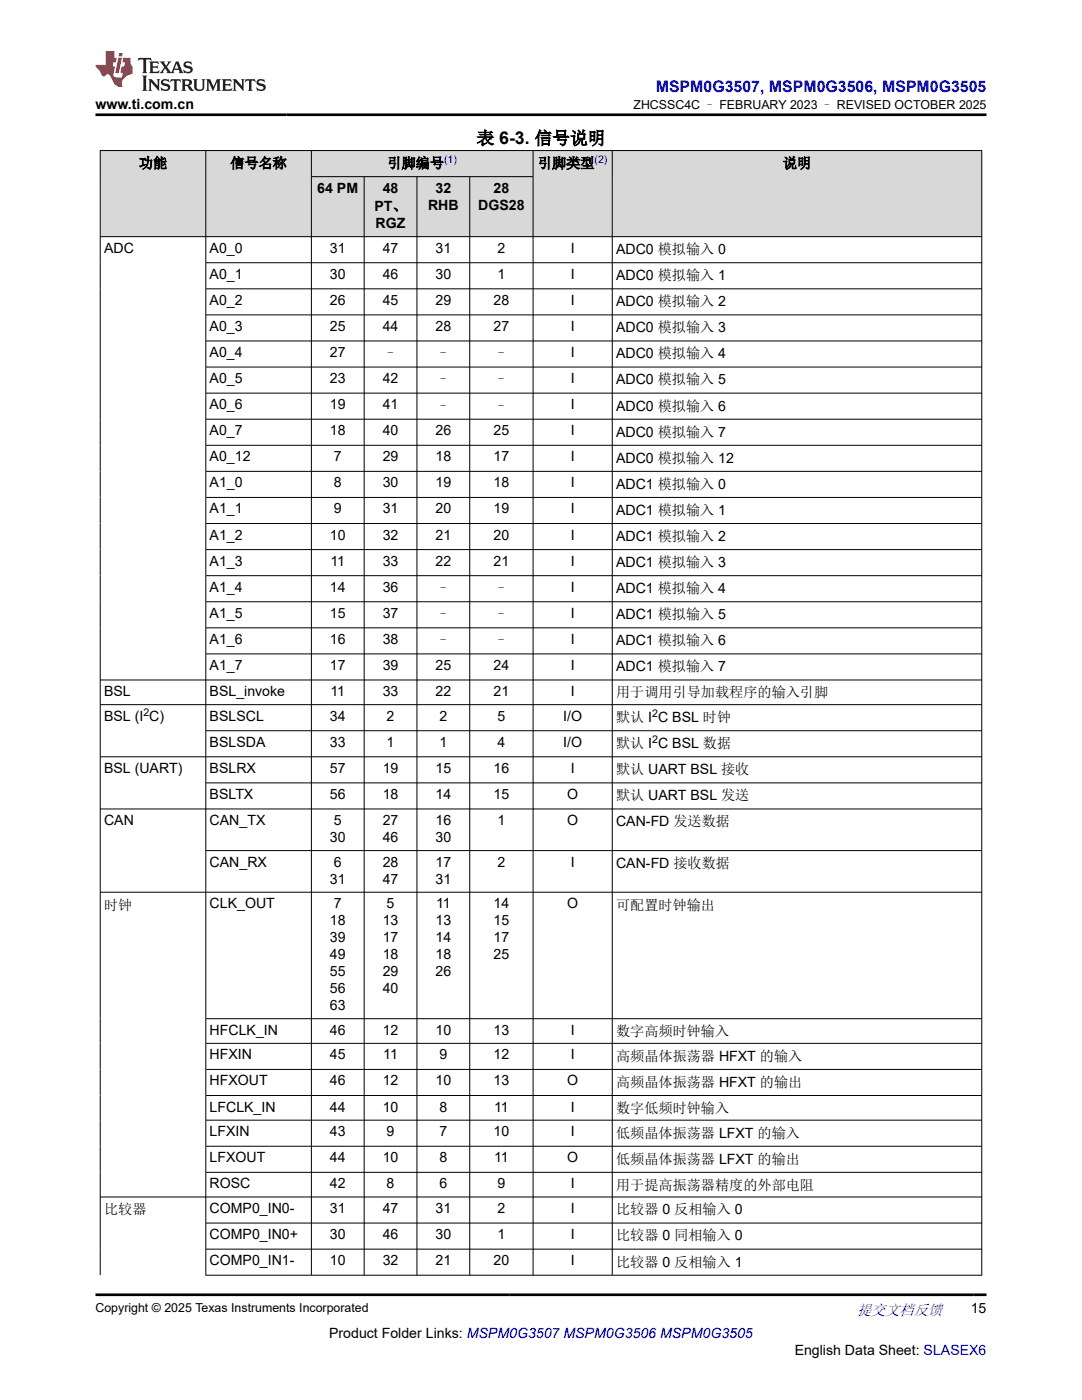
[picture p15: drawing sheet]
<svg xmlns="http://www.w3.org/2000/svg" width="216mm" height="279mm" viewBox="0 0 216 279" stroke-linecap="round" stroke-linejoin="round" font-family="sans-serif">
<defs><g id="words">
<text font-size="3.5" x="95.1" y="28.8">表 6-3. 信号说明</text>
<text font-size="3.2" fill="#00f" x="130.9" y="18.3">MSPM0G3507, MSPM0G3506, MSPM0G3505</text>
<text font-size="3" fill="#00f" x="171" y="262.4">提交文档反馈</text>
<g font-size="2.8">
<text x="19" y="21.7">www.ti.com.cn</text>
<text x="27.7" y="33.5">功能</text>
<text x="46" y="33.5">信号名称</text>
<text x="77.3" y="33.5">引脚编号</text>
<text x="107.3" y="33.5">引脚类型</text>
<text x="156.2" y="33.5">说明</text>
<text x="63.3" y="38.4">64 PM</text>
<text x="76.4" y="38.4">48</text>
<text x="85.4" y="41.8">RHB</text>
<text x="86.9" y="38.4">32</text>
<text x="95.4" y="41.8">DGS28</text>
<text x="98.5" y="38.4">28</text>
<text x="74.7" y="42.1">PT、</text>
<text x="75" y="45.5">RGZ</text>
<text x="20.8" y="50.4">ADC</text>
<text x="41.8" y="50.4">A0_0</text>
<text x="65.8" y="50.4">31</text>
<text x="76.4" y="50.4">47</text>
<text x="86.9" y="50.4">31</text>
<text x="99.3" y="50.4">2</text>
<text x="113.9" y="50.4">I</text>
<text x="122.9" y="50.7">ADC0 模拟输入 0</text>
<text x="41.8" y="55.6">A0_1</text>
<text x="65.8" y="55.6">30</text>
<text x="76.4" y="55.6">46</text>
<text x="86.9" y="55.6">30</text>
<text x="99.3" y="55.6">1</text>
<text x="113.9" y="55.6">I</text>
<text x="122.9" y="55.9">ADC0 模拟输入 1</text>
<text x="41.8" y="60.8">A0_2</text>
<text x="65.8" y="60.8">26</text>
<text x="76.4" y="60.8">45</text>
<text x="86.9" y="60.8">29</text>
<text x="98.5" y="60.8">28</text>
<text x="113.9" y="60.8">I</text>
<text x="122.9" y="61.1">ADC0 模拟输入 2</text>
<text x="41.8" y="66">A0_3</text>
<text x="41.8" y="71.2">A0_4</text>
<text x="65.8" y="66">25</text>
<text x="65.8" y="71.2">27</text>
<text x="76.4" y="66">44</text>
<text x="76.5" y="71.5">–</text>
<text x="86.9" y="66">28</text>
<text x="87.1" y="71.5">–</text>
<text x="98.5" y="66">27</text>
<text x="98.6" y="71.5">–</text>
<text x="113.9" y="66">I</text>
<text x="113.9" y="71.2">I</text>
<text x="122.9" y="66.3">ADC0 模拟输入 3</text>
<text x="122.9" y="71.5">ADC0 模拟输入 4</text>
<text x="41.8" y="76.4">A0_5</text>
<text x="65.8" y="76.4">23</text>
<text x="76.4" y="76.4">42</text>
<text x="87.1" y="76.7">–</text>
<text x="98.6" y="76.7">–</text>
<text x="113.9" y="76.4">I</text>
<text x="122.9" y="76.7">ADC0 模拟输入 5</text>
<text x="41.8" y="81.6">A0_6</text>
<text x="65.8" y="81.6">19</text>
<text x="76.4" y="81.6">41</text>
<text x="87.1" y="81.9">–</text>
<text x="98.6" y="81.9">–</text>
<text x="113.9" y="81.6">I</text>
<text x="122.9" y="81.9">ADC0 模拟输入 6</text>
<text x="41.8" y="86.9">A0_7</text>
<text x="65.8" y="86.9">18</text>
<text x="76.4" y="86.9">40</text>
<text x="86.9" y="86.9">26</text>
<text x="98.5" y="86.9">25</text>
<text x="113.9" y="86.9">I</text>
<text x="122.9" y="87.1">ADC0 模拟输入 7</text>
<text x="41.8" y="92.1">A0_12</text>
<text x="66.6" y="92.1">7</text>
<text x="76.4" y="92.1">29</text>
<text x="86.9" y="92.1">18</text>
<text x="98.5" y="92.1">17</text>
<text x="113.9" y="92.1">I</text>
<text x="122.9" y="92.3">ADC0 模拟输入 12</text>
<text x="41.8" y="97.3">A1_0</text>
<text x="66.6" y="97.3">8</text>
<text x="76.4" y="97.3">30</text>
<text x="86.9" y="97.3">19</text>
<text x="98.5" y="97.3">18</text>
<text x="113.9" y="97.3">I</text>
<text x="122.9" y="97.5">ADC1 模拟输入 0</text>
<text x="41.8" y="102.5">A1_1</text>
<text x="41.8" y="107.7">A1_2</text>
<text x="65.8" y="107.7">10</text>
<text x="66.6" y="102.5">9</text>
<text x="76.4" y="102.5">31</text>
<text x="76.4" y="107.7">32</text>
<text x="86.9" y="102.5">20</text>
<text x="86.9" y="107.7">21</text>
<text x="98.5" y="102.5">19</text>
<text x="98.5" y="107.7">20</text>
<text x="113.9" y="102.5">I</text>
<text x="113.9" y="107.7">I</text>
<text x="122.9" y="102.8">ADC1 模拟输入 1</text>
<text x="122.9" y="108">ADC1 模拟输入 2</text>
<text x="41.8" y="112.9">A1_3</text>
<text x="65.9" y="112.9">11</text>
<text x="76.4" y="112.9">33</text>
<text x="86.9" y="112.9">22</text>
<text x="98.5" y="112.9">21</text>
<text x="113.9" y="112.9">I</text>
<text x="122.9" y="113.2">ADC1 模拟输入 3</text>
<text x="41.8" y="118.1">A1_4</text>
<text x="65.8" y="118.1">14</text>
<text x="76.4" y="118.1">36</text>
<text x="87.1" y="118.4">–</text>
<text x="98.6" y="118.4">–</text>
<text x="113.9" y="118.1">I</text>
<text x="122.9" y="118.4">ADC1 模拟输入 4</text>
<text x="41.8" y="123.3">A1_5</text>
<text x="65.8" y="123.3">15</text>
<text x="76.4" y="123.3">37</text>
<text x="87.1" y="123.6">–</text>
<text x="98.6" y="123.6">–</text>
<text x="113.9" y="123.3">I</text>
<text x="122.9" y="123.6">ADC1 模拟输入 5</text>
<text x="41.8" y="128.5">A1_6</text>
<text x="65.8" y="128.5">16</text>
<text x="76.4" y="128.5">38</text>
<text x="87.1" y="128.8">–</text>
<text x="98.6" y="128.8">–</text>
<text x="113.9" y="128.5">I</text>
<text x="122.9" y="128.8">ADC1 模拟输入 6</text>
<text x="41.8" y="133.7">A1_7</text>
<text x="65.8" y="133.7">17</text>
<text x="76.4" y="133.7">39</text>
<text x="86.9" y="133.7">25</text>
<text x="98.5" y="133.7">24</text>
<text x="113.9" y="133.7">I</text>
<text x="122.9" y="134">ADC1 模拟输入 7</text>
<text x="20.8" y="138.9">BSL</text>
<text x="20.8" y="143.8">BSL (I C)</text>
<text x="41.8" y="138.9">BSL_invoke</text>
<text x="41.8" y="143.8">BSLSCL</text>
<text x="65.8" y="143.8">34</text>
<text x="65.9" y="138.9">11</text>
<text x="76.4" y="138.9">33</text>
<text x="77.1" y="143.8">2</text>
<text x="86.9" y="138.9">22</text>
<text x="87.7" y="143.8">2</text>
<text x="98.5" y="138.9">21</text>
<text x="99.3" y="143.8">5</text>
<text x="112.4" y="143.8">I/O</text>
<text x="113.9" y="138.9">I</text>
<text x="122.9" y="139.2">用于调用引导加载程序的输入引脚</text>
<text x="41.8" y="149">BSLSDA</text>
<text x="65.8" y="149">33</text>
<text x="77.1" y="149">1</text>
<text x="87.7" y="149">1</text>
<text x="99.3" y="149">4</text>
<text x="112.4" y="149">I/O</text>
<text x="122.9" y="144.1">默认 I C BSL 时钟</text>
<text x="122.9" y="149.3">默认 I C BSL 数据</text>
<text x="20.8" y="154.2">BSL (UART)</text>
<text x="41.8" y="154.2">BSLRX</text>
<text x="65.8" y="154.2">57</text>
<text x="76.4" y="154.2">19</text>
<text x="86.9" y="154.2">15</text>
<text x="98.5" y="154.2">16</text>
<text x="113.9" y="154.2">I</text>
<text x="122.9" y="154.5">默认 UART BSL 接收</text>
<text x="41.8" y="159.4">BSLTX</text>
<text x="65.8" y="159.4">56</text>
<text x="76.4" y="159.4">18</text>
<text x="86.9" y="159.4">14</text>
<text x="98.5" y="159.4">15</text>
<text x="113.2" y="159.4">O</text>
<text x="122.9" y="159.7">默认 UART BSL 发送</text>
<text x="20.8" y="164.6">CAN</text>
<text x="41.8" y="164.6">CAN_TX</text>
<text x="66.6" y="164.6">5</text>
<text x="76.4" y="164.6">27</text>
<text x="86.9" y="164.6">16</text>
<text x="99.3" y="164.6">1</text>
<text x="113.2" y="164.6">O</text>
<text x="122.9" y="164.9">CAN-FD 发送数据</text>
<text x="41.8" y="172.9">CAN_RX</text>
<text x="65.8" y="168">30</text>
<text x="66.6" y="172.9">6</text>
<text x="76.4" y="168">46</text>
<text x="76.4" y="172.9">28</text>
<text x="86.9" y="168">30</text>
<text x="86.9" y="172.9">17</text>
<text x="99.3" y="172.9">2</text>
<text x="113.9" y="172.9">I</text>
<text x="122.9" y="173.2">CAN-FD 接收数据</text>
<text x="65.8" y="176.3">31</text>
<text x="76.4" y="176.3">47</text>
<text x="86.9" y="176.3">31</text>
<text x="20.8" y="181.5">时钟</text>
<text x="41.8" y="181.3">CLK_OUT</text>
<text x="65.8" y="184.6">18</text>
<text x="66.6" y="181.3">7</text>
<text x="76.4" y="184.6">13</text>
<text x="77.1" y="181.3">5</text>
<text x="86.9" y="184.6">13</text>
<text x="87" y="181.3">11</text>
<text x="98.5" y="181.3">14</text>
<text x="98.5" y="184.6">15</text>
<text x="113.2" y="181.3">O</text>
<text x="122.9" y="181.5">可配置时钟输出</text>
<text x="65.8" y="188">39</text>
<text x="65.8" y="191.4">49</text>
<text x="76.4" y="188">17</text>
<text x="76.4" y="191.4">18</text>
<text x="86.9" y="188">14</text>
<text x="86.9" y="191.4">18</text>
<text x="98.5" y="188">17</text>
<text x="98.5" y="191.4">25</text>
<text x="65.8" y="194.8">55</text>
<text x="76.4" y="194.8">29</text>
<text x="86.9" y="194.8">26</text>
<text x="65.8" y="198.2">56</text>
<text x="65.8" y="201.6">63</text>
<text x="76.4" y="198.2">40</text>
<text x="41.8" y="206.5">HFCLK_IN</text>
<text x="65.8" y="206.5">46</text>
<text x="76.4" y="206.5">12</text>
<text x="86.9" y="206.5">10</text>
<text x="98.5" y="206.5">13</text>
<text x="113.9" y="206.5">I</text>
<text x="122.9" y="206.8">数字高频时钟输入</text>
<text x="41.8" y="211.4">HFXIN</text>
<text x="65.8" y="211.4">45</text>
<text x="76.5" y="211.4">11</text>
<text x="87.7" y="211.4">9</text>
<text x="98.5" y="211.4">12</text>
<text x="113.9" y="211.4">I</text>
<text x="122.9" y="211.7">高频晶体振荡器 HFXT 的输入</text>
<text x="41.8" y="216.6">HFXOUT</text>
<text x="41.8" y="221.8">LFCLK_IN</text>
<text x="65.8" y="216.6">46</text>
<text x="65.8" y="221.8">44</text>
<text x="76.4" y="216.6">12</text>
<text x="76.4" y="221.8">10</text>
<text x="86.9" y="216.6">10</text>
<text x="87.7" y="221.8">8</text>
<text x="98.5" y="216.6">13</text>
<text x="98.6" y="221.8">11</text>
<text x="113.2" y="216.6">O</text>
<text x="113.9" y="221.8">I</text>
<text x="122.9" y="216.9">高频晶体振荡器 HFXT 的输出</text>
<text x="41.8" y="226.7">LFXIN</text>
<text x="65.8" y="226.7">43</text>
<text x="77.1" y="226.7">9</text>
<text x="87.7" y="226.7">7</text>
<text x="98.5" y="226.7">10</text>
<text x="113.9" y="226.7">I</text>
<text x="122.9" y="222.1">数字低频时钟输入</text>
<text x="122.9" y="227">低频晶体振荡器 LFXT 的输入</text>
<text x="41.8" y="232">LFXOUT</text>
<text x="65.8" y="232">44</text>
<text x="76.4" y="232">10</text>
<text x="87.7" y="232">8</text>
<text x="98.6" y="232">11</text>
<text x="113.2" y="232">O</text>
<text x="122.9" y="232.2">低频晶体振荡器 LFXT 的输出</text>
<text x="41.8" y="237.2">ROSC</text>
<text x="65.8" y="237.2">42</text>
<text x="77.1" y="237.2">8</text>
<text x="87.7" y="237.2">6</text>
<text x="99.3" y="237.2">9</text>
<text x="113.9" y="237.2">I</text>
<text x="122.9" y="237.4">用于提高振荡器精度的外部电阻</text>
<text x="20.8" y="242.4">比较器</text>
<text x="41.8" y="242.1">COMP0_IN0-</text>
<text x="65.8" y="242.1">31</text>
<text x="76.4" y="242.1">47</text>
<text x="86.9" y="242.1">31</text>
<text x="99.3" y="242.1">2</text>
<text x="113.9" y="242.1">I</text>
<text x="122.9" y="242.4">比较器 0 反相输入 0</text>
<text x="41.8" y="247.3">COMP0_IN0+</text>
<text x="65.8" y="247.3">30</text>
<text x="76.4" y="247.3">46</text>
<text x="86.9" y="247.3">30</text>
<text x="99.3" y="247.3">1</text>
<text x="113.9" y="247.3">I</text>
<text x="122.9" y="247.6">比较器 0 同相输入 0</text>
<text x="41.8" y="252.5">COMP0_IN1-</text>
<text x="65.8" y="252.5">10</text>
<text x="76.4" y="252.5">32</text>
<text x="86.9" y="252.5">21</text>
<text x="98.5" y="252.5">20</text>
<text x="113.9" y="252.5">I</text>
<text x="122.9" y="252.8">比较器 0 反相输入 1</text>
<text x="193.7" y="262.1">15</text>
<text x="65.7" y="266.9">Product Folder Links: MSPM0G3507 MSPM0G3506 MSPM0G3505</text>
<text x="158.6" y="270.3">English Data Sheet: SLASEX6</text>
</g>
<g font-size="2.5">
<text x="126.4" y="21.8">ZHCSSC4C – FEBRUARY 2023 – REVISED OCTOBER 2025</text>
<text x="19" y="261.8">Copyright © 2025 Texas Instruments Incorporated</text>
</g>
<g font-size="2.1" fill="#00f">
<text x="88.6" y="32.6">(1)</text>
<text x="118.6" y="32.6">(2)</text>
</g>
<g font-size="2.1">
<text x="28.6" y="142.9">2</text>
<text x="130.2" y="143.2">2</text>
<text x="130.2" y="148.4">2</text>
</g>
</g></defs>
<g fill="#d8d8d8">
<path d="M20 30h175.9v5.3h-175.9z" fill-rule="evenodd"/>
<path d="M20.1 30.1h20.9v17.1h-20.9z" fill-rule="evenodd"/>
<path d="M41.1 30.1h21v17.1h-21z" fill-rule="evenodd"/>
<path d="M62.2 30.1h44.1v5.1h-44.1z" fill-rule="evenodd"/>
<path d="M106.4 30.1h15.7v17.1h-15.7z" fill-rule="evenodd"/>
<path d="M122.2 30.1h73.6v17.1h-73.6z" fill-rule="evenodd"/>
<path d="M62.2 35.3h10.4v11.9h-10.4z" fill-rule="evenodd"/>
<path d="M72.7 35.3h10.4v11.9h-10.4z" fill-rule="evenodd"/>
<path d="M83.3 35.3h10.4v11.9h-10.4z" fill-rule="evenodd"/>
<path d="M93.8 35.3h12.5v11.9h-12.5z" fill-rule="evenodd"/>
</g>
<g fill="none" stroke="#000" stroke-width=".2">
<path d="M19.9 30h176.1M20 30v224.5M41.1 30v224.6M62.1 30v224.6M62.1 35.3h44.3M72.7 35.3v219.3M83.2 35.3v219.3M93.7 35.3v219.3M106.4 30v224.6M122.2 30v224.6M195.9 30v224.6M19.9 47.2h176.1"/>
<path d="M41.1 52.4h154.9M41.1 57.6h154.9M41.1 62.8h154.9M41.1 68h154.9M41.1 73.3h154.9M41.1 78.5h154.9M41.1 83.7h154.9M41.1 88.9h154.9M41.1 94.1h154.9M41.1 99.3h154.9M41.1 104.5h154.9M41.1 109.7h154.9"/>
<path d="M41.1 114.9h154.9M19.9 135.7h176.1M41.1 120.1h154.9M41.1 125.3h154.9M41.1 130.5h154.9M19.9 140.6h176.1M19.9 151h176.1M41.1 145.8h154.9M41.1 156.2h154.9M19.9 161.4h176.1M19.9 178.1h176.1M41.1 169.8h154.9"/>
<path d="M41.1 203.3h154.9M41.1 208.2h154.9M41.1 213.4h154.9M41.1 218.6h154.9M19.9 238.9h176.1M41.1 223.6h154.9M41.1 228.8h154.9M41.1 234h154.9M41 254.5h155M41.1 244.1h154.9M41.1 249.3h154.9"/>
</g>
<path d="M27.7 11.6l-.2 .5 .5-.2h.6v.1v2.2l-.2 .4h1l-.2-.4v-2.2v-.1h.5l.5 .2-.1-.5zM29.8 12.3l.2 .4v1.5l-.2 .4h1.9l.1-.6a1.08 1.08 0 0 1-1.3 .2v-.7h.6l.4 .2v-.7l-.4 .2h-.6v-.5l.2-.2a1 1 0 0 1 1 .3l-.1-.5zM31.8 12.3l1 1.1-1 1.2h.9l-.2-.2 .4-.8 .5 .8-.2 .2h1.6l-.2-.2 .1-.5h1l.1 .5-.1 .2h.9l-.2-.3-.8-2h-.5l-1 2.2-.8-1.1 .9-1.1h-.8l.2 .2-.5 .6-.3-.6 .1-.2zM35.2 12.7l.4 1h-.8zM36.8 12.4a.65 .65 0 0 0-.2 .7 .65 .65 0 0 0 .6 .5l.7 .1 .1 .3a.79 .79 0 0 1-.7 .4 .79 .79 0 0 1-.7-.5l.1 .7 .2-.1a.93 .93 0 0 0 1.1 .1 .93 .93 0 0 0 .4-1 1.46 1.46 0 0 0-1.2-.6l-.1-.3a1.09 1.09 0 0 1 1.2 .2l-.2-.6-.1 .1-.6-.2zM28.4 15.1l.2 .4v2.2l-.2 .4h1l-.2-.4v-2.2l.2-.4zM29.6 15.8l.2 .4v1.5l-.2 .4h.8l-.3-.4v-1.3l1.7 1.8v-2l.2-.4h-.8l.2 .2 .1 1.1-1.2-1.3zM32.3 15.9a.65 .65 0 0 0-.2 .8 .65 .65 0 0 0 .7 .4l.6 .2 .1 .2a.79 .79 0 0 1-.7 .4 .79 .79 0 0 1-.7-.5l.1 .7 .2-.1a.93 .93 0 0 0 1.1 .1 .93 .93 0 0 0 .4-.9 1.46 1.46 0 0 0-1.2-.6l-.1-.4a1.09 1.09 0 0 1 1.2 .2l-.2-.6-.1 .1-.6-.1zM34.1 15.8l-.1 .6a.63 .63 0 0 1 .7-.3l.1 1.6-.3 .4h1l-.2-.4v-1.6a.66 .66 0 0 1 .8 .3l-.1-.6zM36.2 15.8l.2 .4v1.5l-.2 .4h.9l-.2-.2v-.7h.5l.1 .2a.79 .79 0 0 0 1.2 .6l-1-.9a.61 .61 0 0 0 .6-.6 .61 .61 0 0 0-.5-.7zM36.9 16.1h.2a.47 .47 0 0 1 .5 .1 .47 .47 0 0 1 .1 .5l-.2 .1-.6 .1zM38.5 15.8l.2 .2a2.27 2.27 0 0 0 .4 2 1.04 1.04 0 0 0 1.7-.7v-1.3l.2-.2h-.8l.2 .4v1.1a.6 .6 0 0 1-.6 .6 .6 .6 0 0 1-.6-.6v-1.1l.3-.4zM41.1 15.8l.2 .4v1.5l-.2 .4h.7l-.2-.4v-1.4l.9 1.9 .8-1.9v1.4l-.2 .4h1l-.3-.4v-1.5l.3-.4h-.8l-.7 1.5-.7-1.5zM44.3 15.8l.2 .4v1.5l-.2 .4h1.9l.1-.6a1.09 1.09 0 0 1-1.3 .2v-.7h.6l.4 .2v-.6l-.4 .2h-.6v-.6l.2-.1a1.01 1.01 0 0 1 1 .3l-.1-.6zM46.4 15.8l.3 .4v1.5l-.3 .4h.8l-.2-.4v-1.3l1.6 1.8v-2l.2-.4h-.7l.2 .2v1.1l-1.2-1.3zM49 15.8l-.1 .6a.63 .63 0 0 1 .8-.3v1.6l-.3 .4h1l-.2-.4v-1.6a.66 .66 0 0 1 .8 .3l-.1-.6zM51.4 15.9a.65 .65 0 0 0-.2 .8 .65 .65 0 0 0 .6 .4l.6 .2 .2 .2a.79 .79 0 0 1-.8 .4 .79 .79 0 0 1-.6-.5l.1 .7 .2-.1a.93 .93 0 0 0 1 .1 .93 .93 0 0 0 .5-.9 1.46 1.46 0 0 0-1.3-.6l-.1-.4a1.09 1.09 0 0 1 1.3 .2l-.2-.6-.2 .1-.5-.1z" fill="#231f20"/>
<path d="M21.1 10.2v2.8h-2.1l.1 .3 .9 1a.95 .95 0 0 0 .9 .9 .59 .59 0 0 1 .6-.4 .59 .59 0 0 1 .5 .4l.4 .7a1.59 1.59 0 0 0 2.1 1.4 1.61 1.61 0 0 1 1-2.3l1-.3-.1-1.5a1.59 1.59 0 0 1-.4-1.7h-1.4l-.2 .9h.5l-.1 .9h-.5l-.2 1v.2l.4 .1-.2 .9h-.6a.73 .73 0 0 1-1.1-.7l.3-1.5h-.5l.2-.9h.5l.2-.9h-.5v-1.3zM23.6 11.5l-.6 3.1h.7l.6-3.1zM23.8 10.6l-.1 .6h.7l.1-.6z" fill="#ed1c24"/>
<path d="M19 22.9h177.8M19 258.4h177.8" fill="none" stroke="#000" stroke-width=".53"/>
<use href="#words"/>
</svg>
